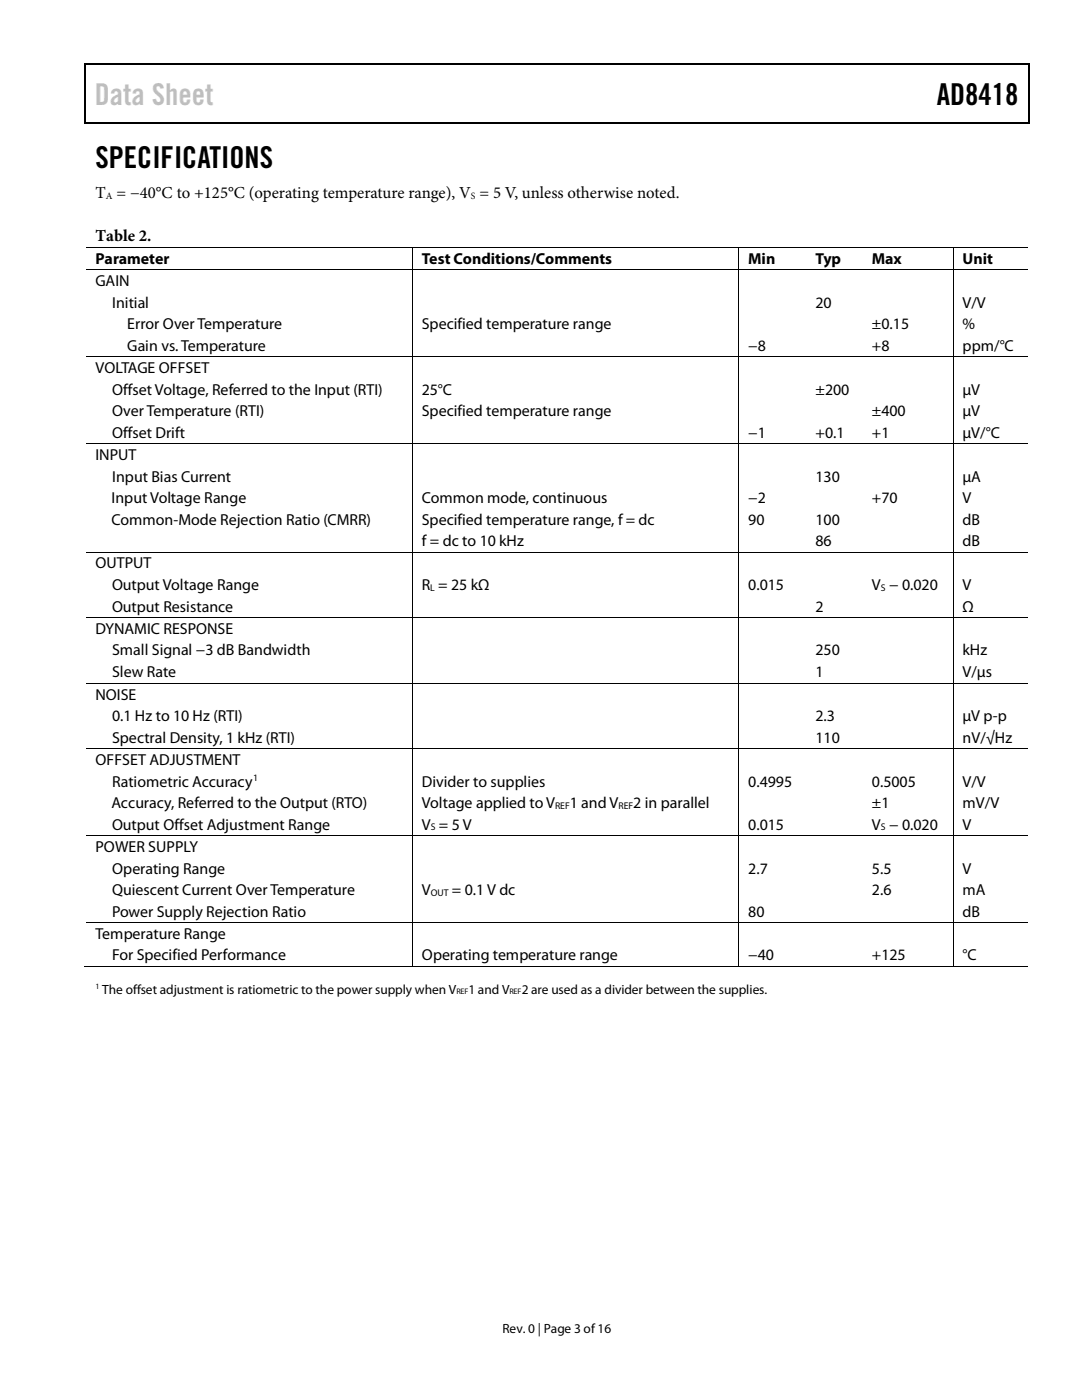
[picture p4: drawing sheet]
<svg xmlns="http://www.w3.org/2000/svg" width="216mm" height="279mm" viewBox="0 0 216 279" stroke-linecap="round" stroke-linejoin="round" font-family="sans-serif">
<defs><g id="words">
<text font-size="6" fill="#c1c1c1" x="18.9" y="20.9">Data Sheet</text>
<g font-size="6">
<text x="186.9" y="20.9">AD8418</text>
<text x="19" y="33.6">SPECIFICATIONS</text>
</g>
<g font-size="3.3">
<text x="19" y="39.5">T = −40°C to +125°C (operating temperature range), V = 5 V, unless otherwise noted.</text>
<text x="19.1" y="48">Table 2.</text>
</g>
<g font-size="3.2">
<text x="19" y="52.6">Parameter</text>
<text x="84.2" y="52.6">Test Conditions/Comments</text>
<text x="149.3" y="52.6">Min</text>
<text x="162.7" y="52.6">Typ</text>
<text x="174" y="52.6">Max</text>
<text x="192.1" y="52.6">Unit</text>
<text x="19" y="57.1">GAIN</text>
<text x="22.4" y="61.4">Initial</text>
<text x="25.4" y="65.7">Error Over Temperature</text>
<text x="84.2" y="65.7">Specified temperature range</text>
<text x="162.7" y="61.4">20</text>
<text x="174" y="65.7">±0.15</text>
<text x="192.1" y="61.4">V/V</text>
<text x="192.1" y="65.7">%</text>
<text x="25.4" y="70">Gain vs. Temperature</text>
<text x="149.3" y="70">−8</text>
<text x="174" y="70">+8</text>
<text x="192.1" y="70">ppm/°C</text>
<text x="19" y="74.5">VOLTAGE OFFSET</text>
<text x="22.4" y="78.7">Offset Voltage, Referred to the Input (RTI)</text>
<text x="22.4" y="83.1">Over Temperature (RTI)</text>
<text x="84.2" y="78.7">25°C</text>
<text x="84.2" y="83.1">Specified temperature range</text>
<text x="162.7" y="78.7">±200</text>
<text x="174" y="83.1">±400</text>
<text x="192.1" y="78.7">µV</text>
<text x="192.1" y="83.1">µV</text>
<text x="22.4" y="87.3">Offset Drift</text>
<text x="149.3" y="87.3">−1</text>
<text x="162.7" y="87.3">+0.1</text>
<text x="174" y="87.3">+1</text>
<text x="192.1" y="87.3">µV/°C</text>
<text x="19" y="91.8">INPUT</text>
<text x="22.2" y="100.4">Input Voltage Range</text>
<text x="22.4" y="96.1">Input Bias Current</text>
<text x="84.2" y="100.4">Common mode, continuous</text>
<text x="149.3" y="100.4">−2</text>
<text x="162.7" y="96.1">130</text>
<text x="174" y="100.4">+70</text>
<text x="192.1" y="96.1">µA</text>
<text x="192.1" y="100.4">V</text>
<text x="22.2" y="104.7">Common-Mode Rejection Ratio (CMRR)</text>
<text x="84.2" y="104.7">Specified temperature range, f = dc</text>
<text x="149.3" y="104.7">90</text>
<text x="162.7" y="104.7">100</text>
<text x="192.1" y="104.7">dB</text>
<text x="19" y="113.5">OUTPUT</text>
<text x="84.2" y="109">f = dc to 10 kHz</text>
<text x="162.7" y="109">86</text>
<text x="192.1" y="109">dB</text>
<text x="22.4" y="117.8">Output Voltage Range</text>
<text x="84.2" y="117.8">R = 25 kΩ</text>
<text x="149.3" y="117.8">0.015</text>
<text x="174" y="117.8">V − 0.020</text>
<text x="192.1" y="117.8">V</text>
<text x="22.4" y="122">Output Resistance</text>
<text x="162.7" y="122">2</text>
<text x="192.1" y="122">Ω</text>
<text x="19" y="126.5">DYNAMIC RESPONSE</text>
<text x="22.4" y="130.8">Small Signal −3 dB Bandwidth</text>
<text x="162.7" y="130.8">250</text>
<text x="192.1" y="130.8">kHz</text>
<text x="22.4" y="135.1">Slew Rate</text>
<text x="162.7" y="135.1">1</text>
<text x="192.1" y="135.1">V/µs</text>
<text x="19" y="139.6">NOISE</text>
<text x="22.4" y="143.9">0.1 Hz to 10 Hz (RTI)</text>
<text x="162.7" y="143.9">2.3</text>
<text x="192.1" y="143.9">µV p-p</text>
<text x="22.4" y="148.2">Spectral Density, 1 kHz (RTI)</text>
<text x="162.7" y="148.2">110</text>
<text x="192.1" y="148.2">nV/√Hz</text>
<text x="19" y="152.7">OFFSET ADJUSTMENT</text>
<text x="22.2" y="161.2">Accuracy, Referred to the Output (RTO)</text>
<text x="22.4" y="157">Ratiometric Accuracy</text>
<text x="84.2" y="161.2">Voltage applied to V</text>
<text x="84.2" y="157">Divider to supplies</text>
<text x="113.7" y="161.2">1 and V</text>
<text x="126.4" y="161.2">2 in parallel</text>
<text x="149.3" y="157">0.4995</text>
<text x="174" y="157">0.5005</text>
<text x="174" y="161.2">±1</text>
<text x="192.1" y="157">V/V</text>
<text x="192.1" y="161.2">mV/V</text>
<text x="22.4" y="165.6">Output Offset Adjustment Range</text>
<text x="84.2" y="165.6">V = 5 V</text>
<text x="149.3" y="165.6">0.015</text>
<text x="174" y="165.6">V − 0.020</text>
<text x="192.1" y="165.6">V</text>
<text x="19" y="170">POWER SUPPLY</text>
<text x="22.4" y="174.3">Operating Range</text>
<text x="22.4" y="178.6">Quiescent Current Over Temperature</text>
<text x="84.2" y="178.6">V</text>
<text x="90.2" y="178.6">= 0.1 V dc</text>
<text x="149.3" y="174.3">2.7</text>
<text x="174" y="174.3">5.5</text>
<text x="174" y="178.6">2.6</text>
<text x="192.1" y="174.3">V</text>
<text x="192.1" y="178.6">mA</text>
<text x="22.4" y="182.9">Power Supply Rejection Ratio</text>
<text x="149.3" y="182.9">80</text>
<text x="192.1" y="182.9">dB</text>
<text x="19" y="187.4">Temperature Range</text>
<text x="22.4" y="191.7">For Specified Performance</text>
<text x="84.2" y="191.7">Operating temperature range</text>
<text x="149.3" y="191.7">−40</text>
<text x="174" y="191.7">+125</text>
<text x="192.1" y="191.7">°C</text>
</g>
<g font-size="2.7">
<text x="20.4" y="198.3">The offset adjustment is ratiometric to the power supply when V</text>
<text x="93.5" y="198.3">1 and V</text>
<text x="104.1" y="198.3">2 are used as a divider between the supplies.</text>
<text x="100.2" y="266">Rev. 0 | Page 3 of16</text>
</g>
<g font-size="1.9">
<text x="21.1" y="39.7">A</text>
<text x="94" y="39.7">S</text>
<text x="85.9" y="117.9">L</text>
<text x="175.8" y="117.9">S</text>
<text x="50.5" y="155.9">1</text>
<text x="110.8" y="161.4">REF</text>
<text x="123.4" y="161.4">REF</text>
<text x="85.9" y="165.7">S</text>
<text x="175.8" y="165.7">S</text>
<text x="85.9" y="178.8">OUT</text>
</g>
<g font-size="1.6">
<text x="19" y="197.4">1</text>
<text x="91.1" y="198.5">REF</text>
<text x="101.7" y="198.5">REF</text>
</g>
</g></defs>
<g fill="#000">
<path d="M16.9 12.7h.2v1h-.2zM16.9 12.7h.2v.3h-.2zM82.5 12.7h.3v.3h-.3zM205.1 12.7h.3v1h-.3zM205.1 12.7h.3v.3h-.3zM16.9 24.4h.2v.2h-.2zM82.3 24.4h.2v.2h-.2zM205.1 24.4h.3v.2h-.3zM82.2 49.2h.1v.2h-.1zM82.2 53.8h.1v.1h-.1zM147.3 49.2h.2v.2h-.2zM147.3 53.8h.2v.1h-.2z"/>
<path d="M160.8 49.2h.2v.2h-.2zM160.8 53.8h.2v.1h-.2zM172.1 49.2h.2v.2h-.2zM172.1 53.8h.2v.1h-.2zM190.1 49.2h.1v.2h-.1zM190.1 53.8h.1v.1h-.1zM82.2 71.1h.1v.2h-.1zM147.3 71.1h.2v.2h-.2zM160.8 71.1h.2v.2h-.2zM172.1 71.1h.2v.2h-.2zM190.1 71.1h.1v.2h-.1zM82.2 88.5h.1v.2h-.1z"/>
<path d="M147.3 88.5h.2v.2h-.2zM160.8 88.5h.2v.2h-.2zM172.1 88.5h.2v.2h-.2zM190.1 88.5h.1v.2h-.1zM82.2 110.2h.1v.1h-.1zM147.3 110.2h.2v.1h-.2zM160.8 110.2h.2v.1h-.2zM172.1 110.2h.2v.1h-.2zM190.1 110.2h.1v.1h-.1zM82.2 123.2h.1v.2h-.1zM82.2 136.3h.1v.1h-.1zM147.3 123.2h.2v.2h-.2z"/>
<path d="M147.3 136.3h.2v.1h-.2zM160.8 123.2h.2v.2h-.2zM160.8 136.3h.2v.1h-.2zM172.1 123.2h.2v.2h-.2zM172.1 136.3h.2v.1h-.2zM190.1 123.2h.1v.2h-.1zM190.1 136.3h.1v.1h-.1zM82.2 149.4h.1v.1h-.1zM147.3 149.4h.2v.1h-.2zM160.8 149.4h.2v.1h-.2zM172.1 149.4h.2v.1h-.2zM190.1 149.4h.1v.1h-.1z"/>
<path d="M82.2 166.7h.1v.2h-.1zM147.3 166.7h.2v.2h-.2zM160.8 166.7h.2v.2h-.2zM172.1 166.7h.2v.2h-.2zM190.1 166.7h.1v.2h-.1zM82.2 184.1h.1v.1h-.1zM82.2 192.9h.1v.1h-.1zM147.3 184.1h.2v.1h-.2zM147.3 192.9h.2v.1h-.2zM160.6 192.9h.1v.1h-.1zM160.8 184.1h.2v.1h-.2zM171.8 192.9h.2v.1h-.2z"/>
<path d="M172.1 184.1h.2v.1h-.2zM190.1 184.1h.1v.1h-.1zM190.1 192.9h.1v.1h-.1z"/>
</g>
<path d="M17 13.7v10.7M17.1 12.8h65.4M82.8 12.8h122.3M205.2 13.7v10.7M17.1 24.5h188" fill="none" stroke="#000" stroke-width=".25"/>
<g fill="none" stroke="#000" stroke-width=".2">
<path d="M17.1 49.3h65.1M17.1 53.8h65.1M82.3 49.4v4.4M82.3 53.9v17.2M82.3 49.3h65M82.3 53.8h65M147.4 49.4v4.4M147.4 53.9v17.2M147.5 49.3h13.3M147.5 53.8h13.3M161 49.3h11.1M161 53.8h11.1"/>
<path d="M172.3 49.3h17.8M172.3 53.8h17.8M190.2 49.4v4.4M190.2 53.9v17.2M190.2 49.3h14.9M190.2 53.8h14.9M17.1 71.2h65.1M82.3 71.3v17.2M82.3 71.2h65M147.4 71.3v17.2M147.5 71.2h13.3M161 71.2h11.1"/>
<path d="M172.3 71.2h17.8M190.2 71.3v17.2M190.2 71.2h14.9M17.1 88.6h65.1M82.3 88.7v21.5M82.3 88.6h65M147.4 88.7v21.5M147.5 88.6h13.3M161 88.6h11.1M172.3 88.6h17.8M190.2 88.7v21.5M190.2 88.6h14.9"/>
<path d="M17.1 110.2h65.1M82.3 110.3v12.9M82.3 110.2h65M147.4 110.3v12.9M147.5 110.2h13.3M161 110.2h11.1M172.3 110.2h17.8M190.2 110.3v12.9M190.2 110.2h14.9M17.1 123.3h65.1M17.1 136.4h65.1M82.3 123.4v12.9"/>
<path d="M82.3 136.4v13M82.3 123.3h65M82.3 136.4h65M147.4 123.4v12.9M147.4 136.4v13M147.5 123.3h13.3M147.5 136.4h13.3M161 123.3h11.1M161 136.4h11.1M172.3 123.3h17.8M172.3 136.4h17.8M190.2 123.4v12.9"/>
<path d="M190.2 136.4v13M190.2 123.3h14.9M190.2 136.4h14.9M17.1 149.4h65.1M82.3 149.5v17.2M82.3 149.4h65M147.4 149.5v17.2M147.5 149.4h13.3M161 149.4h11.1M172.3 149.4h17.8M190.2 149.5v17.2M190.2 149.4h14.9"/>
<path d="M17.1 166.8h65.1M82.3 166.9v17.2M82.3 166.8h65M147.4 166.9v17.2M147.5 166.8h13.3M161 166.8h11.1M172.3 166.8h17.8M190.2 166.9v17.2M190.2 166.8h14.9M16.9 193h65.3M17.1 184.1h65.1M82.3 184.2v8.7"/>
<path d="M82.3 184.1h65M82.3 193h65M147.4 184.2v8.7M147.5 184.1h13.3M147.5 193h42.6M161 184.1h11.1M172.3 184.1h17.8M190.2 184.2v8.7M190.2 184.1h14.9M190.2 193h14.9"/>
</g>
<use href="#words"/>
</svg>
